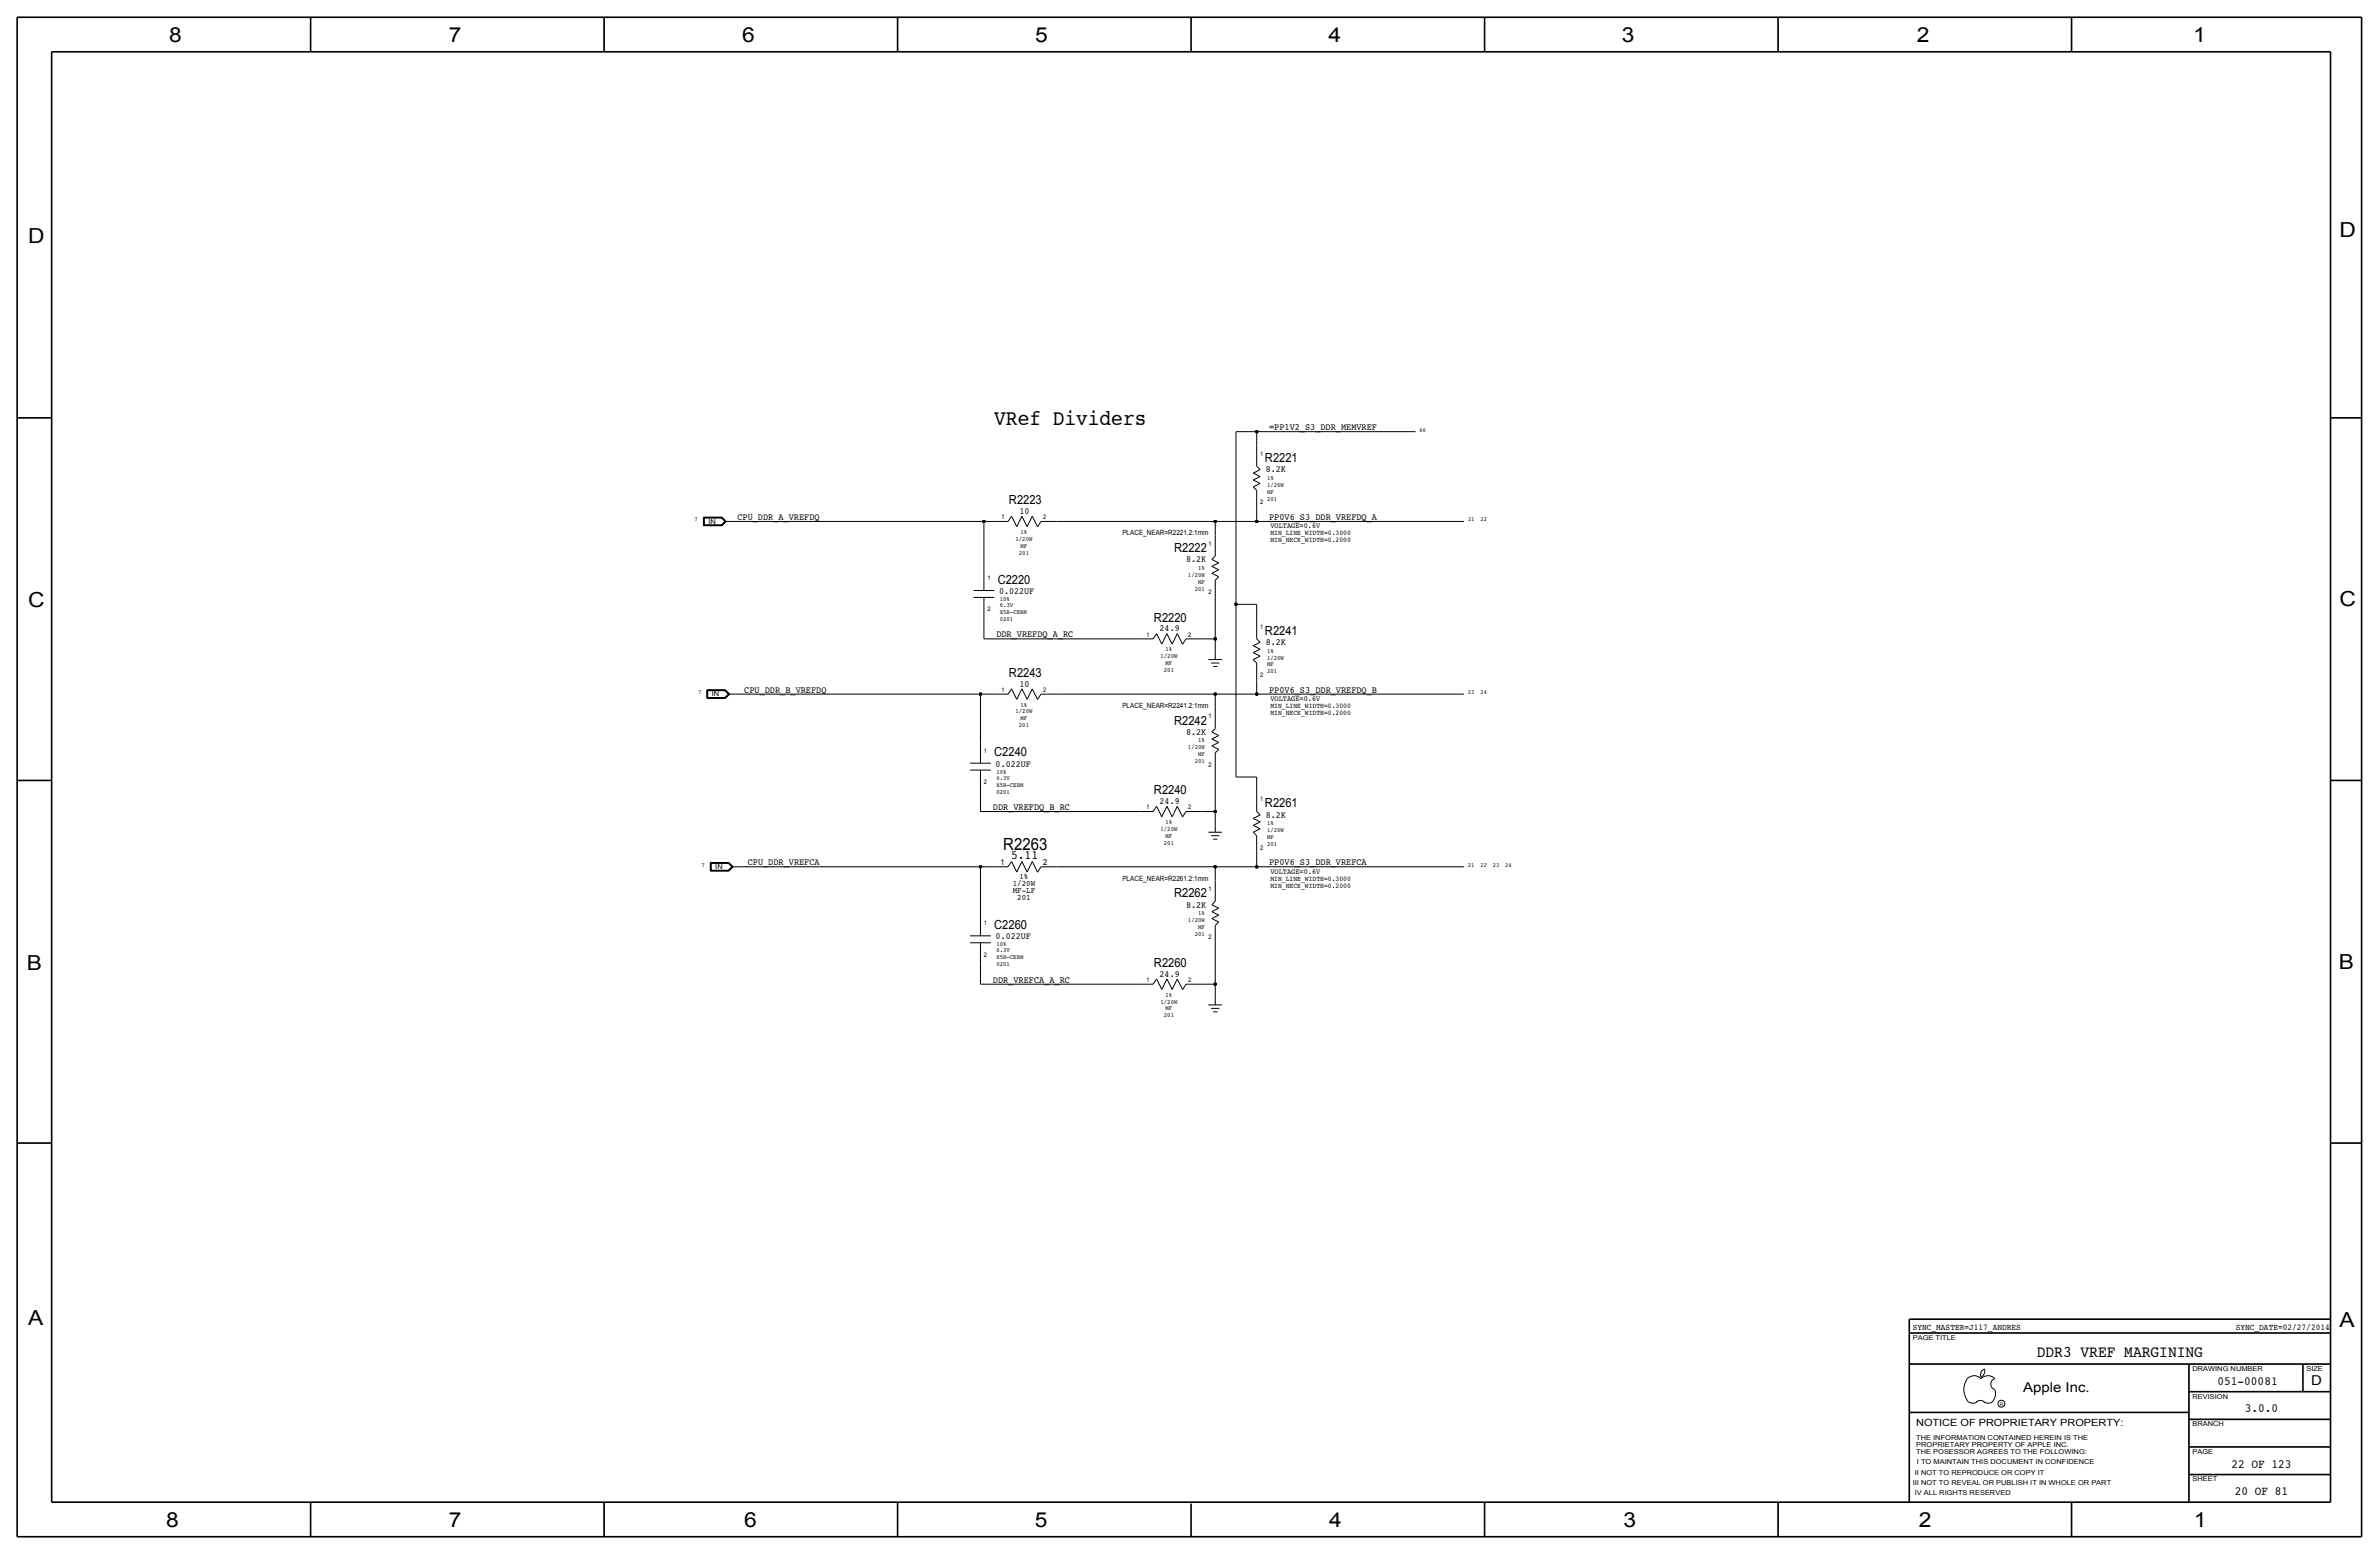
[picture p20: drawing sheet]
<svg xmlns="http://www.w3.org/2000/svg" width="875mm" height="572mm" viewBox="0 0 875 572" stroke-linecap="round" stroke-linejoin="round" font-family="sans-serif">
<defs><g id="words">
<text font-size="8" x="365.7" y="156.2">VRef Dividers</text>
<g font-size="7.6">
<text x="62.2" y="15.5">8</text>
<text x="165" y="15.5">7</text>
<text x="273" y="15.5">6</text>
<text x="380.7" y="15.5">5</text>
<text x="488.6" y="15.5">4</text>
<text x="596.6" y="15.5">3</text>
<text x="705.1" y="15.5">2</text>
<text x="806.7" y="15.5">1</text>
<text x="10.4" y="89.4">D</text>
<text x="860.5" y="87.1">D</text>
<text x="10.4" y="223.3">C</text>
<text x="860.5" y="222.8">C</text>
<text x="9.8" y="356.6">B</text>
<text x="860.2" y="356.4">B</text>
<text x="10.4" y="487.4">A</text>
<text x="860.5" y="488.2">A</text>
<text x="61.2" y="561.6">8</text>
<text x="165" y="561.6">7</text>
<text x="273.8" y="561.6">6</text>
<text x="380.7" y="561.6">5</text>
<text x="488.9" y="561.6">4</text>
<text x="597.1" y="561.6">3</text>
<text x="705.8" y="561.6">2</text>
<text x="806.9" y="561.6">1</text>
</g>
<text font-size="6.2" x="369" y="312.4">R2263</text>
<text font-size="6" x="749.2" y="499.1">DDR3 VREF MARGINING</text>
<g font-size="5">
<text x="850.1" y="509.3">D</text>
<text x="744.2" y="511.8">Apple Inc.</text>
</g>
<text font-size="4.7" x="371.9" y="316">5.11</text>
<g font-size="4.6">
<text x="465.3" y="169.9">R2221</text>
<text x="371.1" y="185.4">R2223</text>
<text x="431.9" y="202.9">R2222</text>
<text x="367" y="214.6">C2220</text>
<text x="424.5" y="228.6">R2220</text>
<text x="465.3" y="233.4">R2241</text>
<text x="371.1" y="248.9">R2243</text>
<text x="431.9" y="266.4">R2242</text>
<text x="365.7" y="278.1">C2240</text>
<text x="424.5" y="292.1">R2240</text>
<text x="465.3" y="296.9">R2261</text>
<text x="431.9" y="329.9">R2262</text>
<text x="365.7" y="341.6">C2260</text>
<text x="424.5" y="355.6">R2260</text>
<text x="815.7" y="509.3">051-00081</text>
<text x="825.7" y="519.4">3.0.0</text>
<text x="820.8" y="539.7">22 OF 123</text>
<text x="822" y="549.9">20 OF 81</text>
</g>
<text font-size="3.7" x="704.8" y="524.5">NOTICE OF PROPRIETARY PROPERTY:</text>
<g font-size="3.5">
<text x="466.8" y="158.2">=PP1V2_S3_DDR_MEMVREF</text>
<text x="465.5" y="173.7">8.2K</text>
<text x="271.2" y="191.3">CPU_DDR_A_VREFDQ</text>
<text x="375" y="189">10</text>
<text x="466.8" y="191.3">PP0V6_S3_DDR_VREFDQ_A</text>
<text x="436.3" y="206.8">8.2K</text>
<text x="367.5" y="218.4">0.022UF</text>
<text x="426.5" y="232.2">24.9</text>
<text x="366.5" y="234.4">DDR_VREFDQ_A_RC</text>
<text x="465.5" y="237.2">8.2K</text>
<text x="273.8" y="254.8">CPU_DDR_B_VREFDQ</text>
<text x="375" y="252.5">10</text>
<text x="466.8" y="254.8">PP0V6_S3_DDR_VREFDQ_B</text>
<text x="436.3" y="270.3">8.2K</text>
<text x="366.2" y="281.9">0.022UF</text>
<text x="365.2" y="297.9">DDR_VREFDQ_B_RC</text>
<text x="426.5" y="295.7">24.9</text>
<text x="465.5" y="300.7">8.2K</text>
<text x="275" y="318.3">CPU_DDR_VREFCA</text>
<text x="466.8" y="318.3">PP0V6_S3_DDR_VREFCA</text>
<text x="436.3" y="333.8">8.2K</text>
<text x="366.2" y="345.4">0.022UF</text>
<text x="426.5" y="359.2">24.9</text>
<text x="365.2" y="361.4">DDR_VREFCA_A_RC</text>
</g>
<g font-size="3.2">
<text x="703.5" y="488.9">SYNC_MASTER=J117_ANDRES</text>
<text x="822.3" y="488.9">SYNC_DATE=02/27/2014</text>
</g>
<g font-size="3.1">
<text x="368" y="318">1</text>
<text x="375" y="323.3">1%</text>
<text x="383.7" y="318">2</text>
<text x="372.5" y="325.9">1/20W</text>
<text x="372.5" y="328.4">MF-LF</text>
<text x="374.2" y="331">201</text>
</g>
<g font-size="2.9">
<text x="467.3" y="194.3">VOLTAGE=0.6V</text>
<text x="467.3" y="257.8">VOLTAGE=0.6V</text>
<text x="467.3" y="321.3">VOLTAGE=0.6V</text>
</g>
<g font-size="2.6">
<text x="412.8" y="196.9">PLACE_NEAR=R2221.2:1mm</text>
<text x="467.3" y="196.9">MIN_LINE_WIDTH=0.3000</text>
<text x="467.3" y="199.4">MIN_NECK_WIDTH=0.2000</text>
<text x="412.8" y="260.4">PLACE_NEAR=R2241.2:1mm</text>
<text x="467.3" y="262.9">MIN_NECK_WIDTH=0.2000</text>
<text x="467.3" y="260.4">MIN_LINE_WIDTH=0.3000</text>
<text x="412.8" y="323.9">PLACE_NEAR=R2261.2:1mm</text>
<text x="467.3" y="323.9">MIN_LINE_WIDTH=0.3000</text>
<text x="467.3" y="326.4">MIN_NECK_WIDTH=0.2000</text>
</g>
<g font-size="2.5">
<text x="260.6" y="192.5">IN</text>
<text x="261.8" y="256">IN</text>
<text x="263.1" y="319.5">IN</text>
<text x="703.5" y="492.8">PAGE TITLE</text>
<text x="806.4" y="504.2">DRAWING NUMBER</text>
<text x="848.3" y="504.2">SIZE</text>
<text x="806.4" y="514.4">REVISION</text>
<text x="806.4" y="524.5">BRANCH</text>
<text x="704.8" y="532.1">PROPRIETARY PROPERTY OF APPLE INC.</text>
<text x="704.8" y="529.6">THE INFORMATION CONTAINED HEREIN IS THE</text>
<text x="704.8" y="534.7">THE POSESSOR AGREES TO THE FOLLOWING:</text>
<text x="705.1" y="538.5">I TO MAINTAIN THIS DOCUMENT IN CONFIDENCE</text>
<text x="806.4" y="534.7">PAGE</text>
<text x="704.3" y="542.3">II NOT TO REPRODUCE OR COPY IT</text>
<text x="806.4" y="544.8">SHEET</text>
<text x="703.5" y="546.1">III NOT TO REVEAL OR PUBLISH IT IN WHOLE OR PART</text>
<text x="704.3" y="549.9">IV ALL RIGHTS RESERVED</text>
</g>
<g font-size="2.3">
<text x="522.2" y="158.7">66</text>
<text x="463.5" y="167.6">1</text>
<text x="466" y="176.5">1%</text>
<text x="466" y="179.1">1/20W</text>
<text x="463.5" y="185.4">2</text>
<text x="466" y="181.6">MF</text>
<text x="466" y="184.2">201</text>
<text x="255.5" y="191.8">7</text>
<text x="368.4" y="191">1</text>
<text x="383.7" y="191">2</text>
<text x="540" y="191.8">21</text>
<text x="544.5" y="191.8">22</text>
<text x="375.4" y="196.3">1%</text>
<text x="373.5" y="198.9">1/20W</text>
<text x="374.8" y="204">201</text>
<text x="375.4" y="201.4">MF</text>
<text x="444.6" y="200.7">1</text>
<text x="440.7" y="209.6">1%</text>
<text x="363.2" y="213.4">1</text>
<text x="436.9" y="212.1">1/20W</text>
<text x="440.7" y="214.6">MF</text>
<text x="367.7" y="221">10%</text>
<text x="439.4" y="217.2">201</text>
<text x="444.6" y="218.4">2</text>
<text x="363.2" y="224.8">2</text>
<text x="367.7" y="223.3">6.3V</text>
<text x="367.7" y="225.8">X5R-CERM</text>
<text x="367.7" y="228.3">0201</text>
<text x="463.5" y="231.1">1</text>
<text x="421.7" y="234.2">1</text>
<text x="428.7" y="239.5">1%</text>
<text x="437.1" y="234.2">2</text>
<text x="426.9" y="242.1">1/20W</text>
<text x="428.7" y="244.6">MF</text>
<text x="466" y="245.1">MF</text>
<text x="466" y="242.6">1/20W</text>
<text x="466" y="240">1%</text>
<text x="428.1" y="247.1">201</text>
<text x="463.5" y="248.9">2</text>
<text x="466" y="247.7">201</text>
<text x="256.7" y="255.3">7</text>
<text x="368.4" y="254.5">1</text>
<text x="383.7" y="254.5">2</text>
<text x="540" y="255.3">23</text>
<text x="544.5" y="255.3">24</text>
<text x="373.5" y="262.4">1/20W</text>
<text x="375.4" y="259.8">1%</text>
<text x="374.8" y="267.5">201</text>
<text x="375.4" y="264.9">MF</text>
<text x="444.6" y="264.2">1</text>
<text x="436.9" y="275.6">1/20W</text>
<text x="440.7" y="273">1%</text>
<text x="361.9" y="276.9">1</text>
<text x="439.4" y="280.7">201</text>
<text x="440.7" y="278.1">MF</text>
<text x="444.6" y="281.9">2</text>
<text x="366.5" y="284.5">10%</text>
<text x="366.5" y="286.8">6.3V</text>
<text x="361.9" y="288.3">2</text>
<text x="366.5" y="291.8">0201</text>
<text x="366.5" y="289.3">X5R-CERM</text>
<text x="421.7" y="297.7">1</text>
<text x="437.1" y="297.7">2</text>
<text x="463.5" y="294.6">1</text>
<text x="426.9" y="305.6">1/20W</text>
<text x="428.7" y="303">1%</text>
<text x="466" y="303.5">1%</text>
<text x="428.1" y="310.6">201</text>
<text x="428.7" y="308.1">MF</text>
<text x="466" y="311.1">201</text>
<text x="466" y="306.1">1/20W</text>
<text x="466" y="308.6">MF</text>
<text x="463.5" y="312.4">2</text>
<text x="258" y="318.8">7</text>
<text x="540" y="318.8">21</text>
<text x="544.5" y="318.8">22</text>
<text x="549.1" y="318.8">23</text>
<text x="553.7" y="318.8">24</text>
<text x="444.6" y="327.7">1</text>
<text x="361.9" y="340.4">1</text>
<text x="436.9" y="339.1">1/20W</text>
<text x="440.7" y="341.6">MF</text>
<text x="440.7" y="336.6">1%</text>
<text x="366.5" y="348">10%</text>
<text x="439.4" y="344.2">201</text>
<text x="444.6" y="345.4">2</text>
<text x="361.9" y="351.8">2</text>
<text x="366.5" y="352.8">X5R-CERM</text>
<text x="366.5" y="350.3">6.3V</text>
<text x="366.5" y="355.3">0201</text>
<text x="421.7" y="361.2">1</text>
<text x="437.1" y="361.2">2</text>
<text x="426.9" y="369.1">1/20W</text>
<text x="428.7" y="371.6">MF</text>
<text x="428.7" y="366.5">1%</text>
<text x="428.1" y="374.1">201</text>
</g>
<text font-size="1.8" x="735.5" y="516.9">R</text>
</g></defs>
<g fill="none" stroke="#000" stroke-width=".37">
<path d="M454.6 158.8h7.6zM454.6 158.8v63.5zM462.2 158.8v5zM462.2 158.8h58.4zM461 174l2.5-1.3zM461 179.1l2.5-1.3zM461 176.5l2.5-1.2zM461 179.1l1.2 1.2zM461 176.5l2.5 1.3zM461 174l2.5 1.3zM462.2 171.4l1.3 1.3zM462.2 163.8v7.7z"/>
<path d="M258.7 190.2h6.8zM258.7 190.2v3.1zM258.7 193.3h6.8zM258.8 190.3v2.9zM258.8 193.2h6.7zM258.8 190.3h6.7zM258.9 190.4v2.7zM258.9 193.1h6.5zM258.9 190.4h6.5zM259 190.5h6.4zM259 190.5v2.5zM259 193h6.4z"/>
<path d="M265.4 190.5l1.2 1.3zM265.4 193.1l1.4-1.3zM265.4 190.4l1.4 1.4zM265.5 190.3l1.5 1.5zM265.5 193.2l1.5-1.4zM265.5 190.2l1.6 1.6zM265.5 193.3l1.6-1.5zM266.6 191.8l-1.2 1.2zM266.6 191.8h2.6zM269.2 191.8h92.7zM361.9 191.8v17.8zM361.9 191.8h3.8z"/>
<path d="M365.7 191.8h5.1zM372.1 189.8l1.9 3.9zM372.1 189.8l-1.3 2zM375.9 189.8l-1.9 3.9zM375.9 189.8l1.9 3.9zM379.7 189.8l-1.9 3.9zM379.7 189.8l1.9 3.9zM382.9 191.8h5.7zM382.9 191.8l-1.3 2zM388.6 191.8h58.4zM447 191.8h15.2zM447 191.8v5z"/>
<path d="M447 196.8v7.7zM462.2 191.8h76.2zM462.2 186.7v5.1zM462.2 180.3v6.4zM358.1 219.7h7.6zM358.1 217.2h7.6zM361.9 209.6v7.6zM361.9 219.7v7.6zM445.7 210.8l2.6-1.2zM445.7 208.3l2.6-1.3zM445.7 205.7l1.3-1.2zM445.7 205.7l2.6 1.3z"/>
<path d="M445.7 210.8l2.6 1.3zM445.7 208.3l2.6 1.3zM447 219.7v15.3zM447 213.4v6.3zM448.3 212.1l-1.3 1.3zM361.9 227.3v7.7zM361.9 235h57.1zM419 235h5.1zM425.4 233l1.9 3.9zM425.4 233l-1.3 2zM429.2 233l-1.9 3.9zM429.2 233l1.9 3.9z"/>
<path d="M433 233l-1.9 3.9zM433 233l1.9 3.9zM436.2 235h5.7zM436.2 235l-1.3 2zM441.9 235h5.1zM447 235v5zM454.6 222.3h7.6zM454.6 222.3v63.5zM461 237.5l2.5-1.3zM461 237.5l2.5 1.3zM462.2 234.9l1.3 1.3zM462.2 222.3v5z"/>
<path d="M462.2 227.3v7.7zM260 253.7v3.1zM260 256.8h6.8zM260 253.7h6.8zM260.1 253.8h6.7zM260.1 253.8v2.9zM260.1 256.7h6.7zM260.2 253.9v2.7zM260.2 256.6h6.5zM260.2 253.9h6.5zM260.3 254h6.3zM260.3 254v2.5z"/>
<path d="M260.3 256.5h6.3zM266.6 254l1.3 1.3zM266.6 256.5l1.3-1.2zM266.7 256.6l1.4-1.3zM266.7 253.9l1.4 1.4zM266.8 256.7l1.4-1.4zM266.8 253.8l1.4 1.5zM266.8 253.7l1.6 1.6zM266.8 256.8l1.6-1.5zM267.9 255.3h2.6zM270.5 255.3h90.1zM360.6 255.3v17.8z"/>
<path d="M360.6 255.3h5.1zM365.7 255.3h5.1zM372.1 253.3l1.9 3.9zM372.1 253.3l-1.3 2zM375.9 253.3l-1.9 3.9zM375.9 253.3l1.9 3.9zM379.7 253.3l-1.9 3.9zM379.7 253.3l1.9 3.9zM382.9 255.3h5.7zM382.9 255.3l-1.3 2zM388.6 255.3h58.4zM444.4 242.6h5.1z"/>
<path d="M445.5 243.8h3zM446.2 245.1h1.6zM447 255.3h15.2zM447 255.3v5zM447 240v2.6zM461 242.6l2.5-1.3zM461 240l2.5-1.2zM461 242.6l1.2 1.2zM461 240l2.5 1.3zM462.2 250.2v5.1zM462.2 255.3h76.2zM462.2 243.8v6.4z"/>
<path d="M360.6 273.1v7.6zM445.7 274.3l2.6-1.2zM445.7 271.8l2.6-1.3zM445.7 269.2l1.3-1.2zM445.7 269.2l2.6 1.3zM445.7 274.3l2.6 1.3zM445.7 271.8l2.6 1.3zM447 260.3v7.7zM447 276.9v6.3zM448.3 275.6l-1.3 1.3zM356.8 280.7h7.6zM356.8 283.2h7.6z"/>
<path d="M360.6 298.5h58.4zM360.6 290.8v7.7zM360.6 283.2v7.6zM419 298.5h5.1zM425.4 296.5l1.9 3.9zM425.4 296.5l-1.3 2zM429.2 296.5l-1.9 3.9zM429.2 296.5l1.9 3.9zM433 296.5l-1.9 3.9zM433 296.5l1.9 3.9zM436.2 298.5h5.7zM436.2 298.5l-1.3 2z"/>
<path d="M441.9 298.5h5.1zM447 283.2v15.3zM447 298.5v5zM454.6 285.8h7.6zM462.2 298.4l1.3 1.3zM462.2 285.8v5zM462.2 290.8v7.7zM261.3 317.2v3.1zM261.3 317.2h6.8zM261.4 317.3v2.9zM261.4 317.3h6.6zM261.5 317.4h6.5z"/>
<path d="M261.5 317.4v2.7zM261.6 317.5h6.3zM261.6 317.5v2.5zM267.9 317.5l1.3 1.3zM268 317.4l1.3 1.4zM268 317.3l1.5 1.5zM268.1 317.2l1.5 1.6zM269.2 318.8h2.5zM271.7 318.8h88.9zM360.6 318.8v17.8zM360.6 318.8h5.1zM365.7 318.8h5.1z"/>
<path d="M372.1 316.8l1.9 3.9zM372.1 316.8l-1.3 2zM375.9 316.8l-1.9 3.9zM375.9 316.8l1.9 3.9zM379.7 316.8l-1.9 3.9zM379.7 316.8l1.9 3.9zM382.9 318.8h5.7zM382.9 318.8l-1.3 2zM388.6 318.8h58.4zM444.4 306.1h5.1zM445.5 307.3h3zM446.2 308.6h1.6z"/>
<path d="M447 318.8h15.2zM447 318.8v5zM447 303.5v2.6zM461 301l2.5-1.3zM461 306.1l2.5-1.3zM461 303.5l2.5-1.2zM461 306.1l1.2 1.2zM461 303.5l2.5 1.3zM461 301l2.5 1.3zM462.2 318.8h76.2zM462.2 313.7v5.1zM462.2 307.3v6.4z"/>
<path d="M261.3 320.3h6.8zM261.4 320.2h6.6zM261.5 320.1h6.5zM261.6 320h6.3zM267.9 320l1.3-1.2zM268 320.1l1.3-1.3zM268 320.2l1.5-1.4zM268.1 320.3l1.5-1.5zM360.6 336.6v7.6zM445.7 337.8l2.6-1.2zM445.7 335.3l2.6-1.3zM445.7 332.7l1.3-1.2z"/>
<path d="M445.7 332.7l2.6 1.3zM445.7 337.8l2.6 1.3zM445.7 335.3l2.6 1.3zM447 323.8v7.7zM448.3 339.1l-1.3 1.3zM356.8 344.2h7.6zM356.8 346.7h7.6zM360.6 354.3v7.7zM360.6 346.7v7.6zM447 346.7v15.3zM447 340.4v6.3zM360.6 362h58.4z"/>
<path d="M419 362h5.1zM425.4 360l1.9 3.9zM425.4 360l-1.3 2zM429.2 360l-1.9 3.9zM429.2 360l1.9 3.9zM433 360l-1.9 3.9zM433 360l1.9 3.9zM436.2 362h5.7zM436.2 362l-1.3 2zM441.9 362h5.1zM444.4 369.6h5.1zM445.5 370.8h3z"/>
<path d="M446.2 372.1h1.6zM447 362v5zM447 367v2.6zM724.1 515.6l.5 .2a2.67 2.67 0 0 0 2.5-.2M726.8 515.7a2.09 2.09 0 0 1 3.1 0M728.6 506.5a2.69 2.69 0 0 0 1.3-3 2.26 2.26 0 0 0-1.3 3M729.7 515.6l.4 .2a2.67 2.67 0 0 0 2.6-.2M733.7 511.1a4.5 4.5 0 0 1-1 4.6M733.8 511a2.08 2.08 0 0 1-1.6-2 2.08 2.08 0 0 1 1.6-2 3.4 3.4 0 0 0-5.1 0 3.6 3.6 0 0 0-3.9-.8 3.6 3.6 0 0 0-2.3 3.3 7.1 7.1 0 0 0 1.6 6.2"/>
<circle cx="736.1" cy="516.2" r="1.28"/>
</g>
<g fill="none" stroke="#000" stroke-width=".6" stroke-linecap="butt">
<path d="M6.3 6.4v558.7zM6.3 6.4h862.3zM19 19.1h838.2zM19 19.1v533.4zM114.2 6.4v12.7zM222.2 6.4v12.7zM330.1 6.4v12.7zM438.1 6.4v12.7zM546 6.4v12.7zM654 6.4v12.7zM761.9 6.4v12.7zM857.2 19.1v533.4z"/>
<path d="M868.6 6.4v558.7zM6.3 153.7h12.7zM857.2 153.7h11.4zM6.3 287h12.7zM857.2 287h11.4zM6.3 420.4h12.7zM857.2 420.4h11.4zM702.3 490.2h154.9zM702.3 485.1v5.1zM702.3 490.2v62.3zM702.4 485.1h154.8zM702.3 501.6h154.9z"/>
<path d="M702.3 519.4h102.8zM805.1 501.6v50.8zM805.1 511.8h52.1zM847 501.6v10.2zM805.1 522h52.1zM805.1 532.1h52.1zM19 552.5h838.2zM114.2 552.4v12.7zM222.2 552.5v12.7zM330.1 552.5v12.7zM438.1 553v12.1zM546 552.5v12.7z"/>
<path d="M654 552.5v12.7zM761.9 552.5v12.7zM805.1 542.3h52.1zM6.3 565.1h862.3z"/>
</g>
<g fill="#000" stroke="#000" stroke-width=".37">
<circle cx="462.2" cy="158.8" r=".51"/>
<circle cx="361.9" cy="191.8" r=".51"/>
<circle cx="447" cy="191.8" r=".51"/>
<circle cx="462.2" cy="191.8" r=".51"/>
<circle cx="447" cy="235" r=".51"/>
<circle cx="454.6" cy="222.3" r=".51"/>
<circle cx="360.6" cy="255.3" r=".51"/>
<circle cx="447" cy="255.3" r=".51"/>
<circle cx="462.2" cy="255.3" r=".51"/>
<circle cx="447" cy="298.5" r=".51"/>
<circle cx="360.6" cy="318.8" r=".51"/>
<circle cx="447" cy="318.8" r=".51"/>
<circle cx="462.2" cy="318.8" r=".51"/>
<circle cx="447" cy="362" r=".51"/>
</g>
<use href="#words"/>
</svg>
